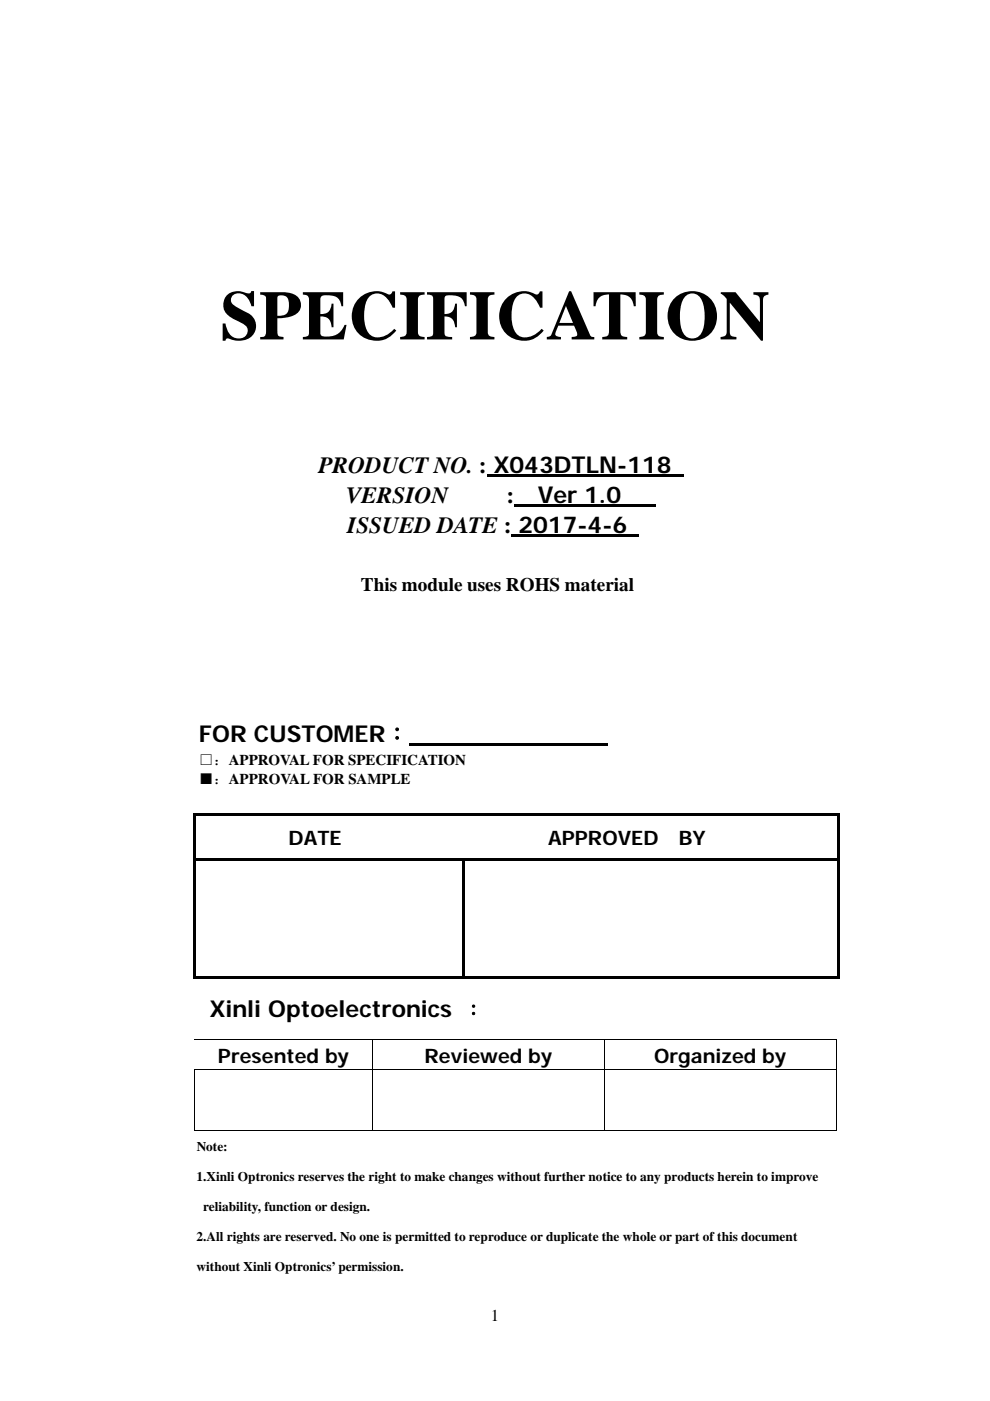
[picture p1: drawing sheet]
<svg xmlns="http://www.w3.org/2000/svg" width="210mm" height="297mm" viewBox="0 0 210 297" stroke-linecap="round" stroke-linejoin="round" font-family="sans-serif">
<defs><g id="words">
<text font-size="14.8" x="46.7" y="72">SPECIFICATION</text>
<g font-size="4.9">
<text x="67.5" y="100.3">PRODUCT NO. : X043DTLN-118</text>
<text x="73.4" y="106.7">VERSION</text>
<text x="107.5" y="106.7">:</text>
<text x="114.1" y="106.7">Ver 1.0</text>
<text x="73.7" y="113">ISSUED DATE : 2017-4-6</text>
<text x="42.2" y="157.3">FOR CUSTOMER：</text>
<text x="44.4" y="215.6">Xinli Optoelectronics</text>
</g>
<g font-size="4.2">
<text x="61.2" y="179.1">DATE</text>
<text x="116.2" y="179.1">APPROVED</text>
<text x="144" y="179.1">BY</text>
<text x="98.4" y="215.6">：</text>
<text x="46.2" y="225.3">Presented by</text>
<text x="90" y="225.3">Reviewed by</text>
<text x="138.7" y="225.3">Organized by</text>
</g>
<text font-size="4.1" x="76.6" y="125.3">This module uses ROHS material</text>
<text font-size="3.5" x="104.1" y="280.2">1</text>
<g font-size="3.2">
<text x="42.2" y="162.2">□：APPROVAL FOR SPECIFICATION</text>
<text x="42.2" y="166.3">■：APPROVAL FOR SAMPLE</text>
</g>
<g font-size="2.8">
<text x="41.7" y="244.1">Note:</text>
<text x="41.7" y="250.4">1.Xinli Optronics reserves the right to make changes without further notice to any products herein to improve</text>
<text x="43.1" y="256.8">reliability, function or design.</text>
<text x="41.7" y="263.1">2.All rights are reserved. No one is permitted to reproduce or duplicate the whole or part of this document</text>
<text x="41.7" y="269.5">without Xinli Optronics’ permission.</text>
</g>
</g></defs>
<g fill="#000">
<path d="M103.2 100.7h41.7v.5h-41.7zM108.5 113.4h27.1v.5h-27.1zM109.1 107h30.1v.5h-30.1zM86.8 157.6h42.1v.5h-42.1zM41 172.4h.5v.5h-.5zM41 172.4h137.1v.5h-137.1zM177.5 172.4h.6v.5h-.6zM41 172.9h.5v9h-.5zM41 181.9h137.1v.6h-137.1zM177.5 172.9h.6v9h-.6zM41 182.5h.5v25h-.5zM41 207h57.1v.5h-57.1z"/>
<path d="M98.1 182.5h.6v25h-.6zM98.7 207h78.8v.5h-78.8zM177.5 182.5h.6v25h-.6zM177.5 207h.6v.5h-.6zM177.2 220.2h.2v.2h-.2zM177.2 239.6h.2v.2h-.2z"/>
</g>
<path d="M41.2 220.3h136.2M41.2 226.8h136.2M41.2 239.7h37.7M41.3 226.9v12.9M79 220.4v6.4M79 226.9v12.9M79.1 239.7h49M128.2 220.4v6.4M128.2 226.9v12.9M128.2 239.7h49M177.3 220.4v6.4M177.3 226.9v12.9" fill="none" stroke="#000" stroke-width=".21"/>
<use href="#words"/>
</svg>
